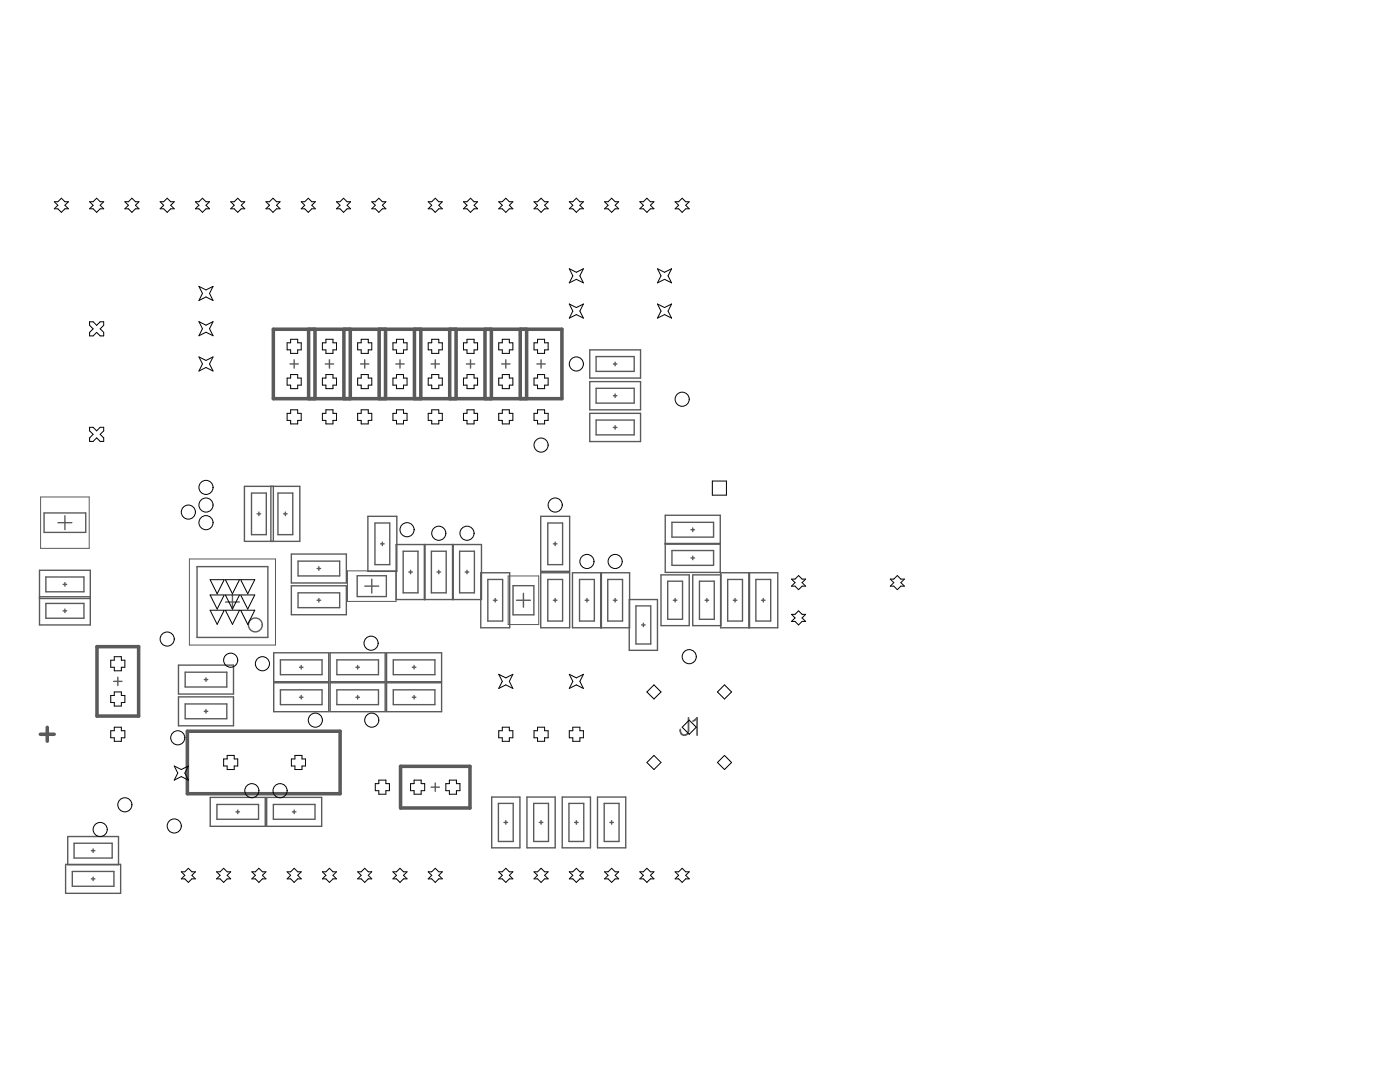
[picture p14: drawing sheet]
<svg xmlns="http://www.w3.org/2000/svg" width="279mm" height="216mm" viewBox="0 0 279 216" stroke-linecap="round" stroke-linejoin="round" font-family="sans-serif">
<g fill="none" stroke="#5a5a5a" stroke-width=".7">
<path d="M54.6 65.7h57.5v13.9h-57.5zM61.6 65.7v13.9M62.9 65.7v13.9M68.6 65.7v13.9M69.9 65.7v13.9M75.7 65.7v13.9M76.9 65.7v13.9M82.7 65.7v13.9M84 65.7v13.9M89.7 65.7v13.9M91 65.7v13.9M96.8 65.7v13.9"/>
<path d="M98.1 65.7v13.9M103.8 65.7v13.9M105.1 65.7v13.9M19.4 129h8.3v13.9h-8.3zM8 146.5h2.8M9.4 145.1v2.8M37.4 145.9h30.5v12.5h-30.5zM79.9 152.9h13.9v8.3h-13.9z"/>
</g>
<g fill="none" stroke="#5a5a5a" stroke-width=".28">
<path d="M57.9 72.6h1.6M58.7 71.8v1.7M64.9 72.6h1.7M65.7 71.8v1.7M72 72.6h1.6M72.8 71.8v1.7M79 72.6h1.7M79.8 71.8v1.7M86 72.6h1.7M86.9 71.8v1.7M93.1 72.6h1.6M93.9 71.8v1.7"/>
<path d="M100.1 72.6h1.7M100.9 71.8v1.7M107.2 72.6h1.6M108 71.8v1.7M117.7 69.8h10.1v5.6h-10.1zM117.7 76.1h10.1v5.7h-10.1zM119 71.1h7.6v3h-7.6zM119 77.5h7.6v2.9h-7.6zM122.4 72.6h.7M122.4 79h.7M122.8 72.3v.7M122.8 78.6v.7"/>
<path d="M48.8 97h11v11h-11zM50.2 98.4h2.9v8.3h-2.9zM54.1 97v11M54.6 97v11M55.5 98.4h2.9v8.3h-2.9zM117.7 82.5h10.1v5.6h-10.1zM119 83.8h7.6v3h-7.6zM122.4 85.3h.7M122.8 84.9v.7M7.9 113.8h10.1v10.9h-10.1zM7.9 119.4h10.1M7.9 119.1h10.1"/>
<path d="M8.8 102.4h8.3v3.8h-8.3zM9.2 115.1h7.6v3h-7.6zM11.6 104.3h2.7M12.6 116.6h.7M13 102.9v2.8M13 116.3v.7M39.3 113.1h14.2v14.1h-14.2zM46.4 118.7v2.8M51.3 102.5h.7M51.7 102.2v.7M56.6 102.5h.7M56.9 102.2v.7"/>
<path d="M58.1 110.6h11v5.7h-11zM58.1 116.9h11v5.8h-11zM59.5 112h8.3v2.9h-8.3zM59.5 118.3h8.3v3h-8.3zM63.3 119.8h.7M63.3 113.4h.7M63.6 113.1v.7M63.6 119.4v.7M71.3 114.9h5.8v4.1h-5.8zM72.8 117h2.8M73.4 103h5.8v11h-5.8zM74.2 115.6v2.7"/>
<path d="M74.8 104.4h3v8.3h-3zM76 108.5h.7M76.3 108.2v.7M79.1 108.7h17v10.9h-17zM80.5 110h2.9v8.3h-2.9zM81.6 114.1h.7M81.9 113.8v.7M84.7 108.7v10.9M84.8 108.7v10.9M86.1 110h2.9v8.3h-2.9zM87.2 114.1h.7M87.6 113.8v.7"/>
<path d="M90.3 108.7v10.9M90.5 108.7v10.9M91.7 110h3v8.3h-3zM92.8 114.1h.8M93.2 113.8v.7M95.9 114.3h5.8v11h-5.8zM97.4 115.6h2.9v8.3h-2.9zM98.5 119.8h.7M98.8 119.4v.7M102.4 116.9h4.1v5.8h-4.1zM103.1 119.8h2.7M104.5 118.4v2.8"/>
<path d="M107.9 103h5.8v11h-5.8zM107.9 114.3h5.8v11h-5.8zM109.3 115.6h3v8.3h-3zM109.3 104.4h3v8.3h-3zM110.4 119.8h.8M110.4 108.5h.8M110.8 108.2v.7M110.8 119.4v.7M114.2 114.3h11.5v11h-11.5zM115.7 115.6h2.9v8.3h-2.9zM116.8 119.8h.7M117.1 119.4v.7"/>
<path d="M119.9 114.3v11M120 114.3v11M121.3 115.6h2.9v8.3h-2.9zM122.4 119.8h.7M122.8 119.4v.7M125.6 119.6h5.6v10.2h-5.6zM131.9 114.7h5.6v10.1h-5.6zM132.8 102.8h10.9v11.4h-10.9zM132.8 108.4h10.9M132.8 108.6h10.9M133.3 116h2.9v7.6h-2.9zM134.1 104.2h8.3v3h-8.3z"/>
<path d="M134.1 109.9h8.3v2.9h-8.3zM134.4 119.8h.7M134.7 119.4v.7M137.9 111.3h.7M137.9 105.7h.7M138.3 114.7h5.6v10.1h-5.6zM138.3 105.3v.8M138.3 111v.7M139.6 116h2.9v7.6h-2.9zM140.7 119.8h.7M141.1 119.4v.7M143.8 114.3h11.4v11h-11.4z"/>
<path d="M145.2 115.6h3v8.3h-3zM146.3 119.8h.8M146.7 119.4v.7M149.4 114.3v11M149.6 114.3v11M150.9 115.6h2.9v8.3h-2.9zM152 119.8h.7M152.3 119.4v.7M9.2 120.4h7.6v3h-7.6zM12.6 121.9h.7M13 121.5v.7M22.7 136h1.6"/>
<path d="M23.5 135.1v1.7M35.6 132.7h11v5.8h-11zM35.6 139.1h11v5.7h-11zM37 134.1h8.3v3h-8.3zM40.8 135.6h.7M41.1 135.3v.7M45 120.1h2.8M54.6 130.3h11v5.7h-11zM54.6 136.2h11v5.8h-11zM56 131.7h8.3v2.9h-8.3zM56 137.6h8.3v3h-8.3zM59.8 139.1h.7"/>
<path d="M59.8 133.1h.7M60.1 132.8v.7M60.1 138.8v.7M65.9 130.3h11v5.7h-11zM65.9 136.2h11v5.8h-11zM67.2 131.7h8.3v2.9h-8.3zM67.2 137.6h8.3v3h-8.3zM71 139.1h.7M71 133.1h.7M71.4 132.8v.7M71.4 138.8v.7M77.2 130.3h10.9v5.7h-10.9z"/>
<path d="M77.2 136.2h10.9v5.8h-10.9zM78.5 131.7h8.3v2.9h-8.3zM78.5 137.6h8.3v3h-8.3zM82.3 139.1h.7M82.3 133.1h.7M82.6 132.8v.7M82.6 138.8v.7M126.9 120.9h3v7.6h-3zM128 124.7h.8M128.4 124.3v.8M37 140.5h8.3v2.9h-8.3zM40.8 141.9h.7"/>
<path d="M41.1 141.6v.7M42 159.1h10.9v5.8h-10.9zM53.2 159.1h11v5.8h-11zM86 157.1h1.7M86.9 156.2v1.7M98.1 159h5.7v10.2h-5.7zM105.2 159h5.6v10.2h-5.6zM112.2 159h5.6v10.2h-5.6zM119.2 159h5.7v10.2h-5.7zM13.1 172.5h11v5.8h-11zM13.5 166.9h10.2v5.7h-10.2zM14.4 173.9h8.3v2.9h-8.3z"/>
<path d="M14.8 168.3h7.6v2.9h-7.6zM18.2 175.4h.7M18.2 169.7h.7M18.6 169.4v.7M18.6 175v.7M43.3 160.5h8.3v3h-8.3zM47.1 162h.7M47.4 161.6v.7M54.6 160.5h8.3v3h-8.3zM58.4 162h.7M58.7 161.6v.7M99.5 160.3h2.9v7.6h-2.9z"/>
<path d="M100.6 164.1h.7M100.9 163.8v.7M106.5 160.3h3v7.6h-3zM107.6 164.1h.7M108 163.8v.7M113.5 160.3h3v7.6h-3zM114.7 164.1h.7M115 163.8v.7M120.6 160.3h2.9v7.6h-2.9zM121.7 164.1h.7M122.1 163.8v.7"/>
<circle cx="51" cy="124.7" r="1.39"/>
</g>
<path d="M8.1 99.2h9.7v10.2h-9.7zM37.8 111.5h17.2v17.2h-17.2zM69.3 113.9h9.7v6.1h-9.7zM101.4 114.9h6.1v9.7h-6.1z" fill="none" stroke="#5a5a5a" stroke-width=".2"/>
<path d="M137.4 143.2v2.7l-.2 .5a.8 .8 0 0 1-1.3 0l-.1-.9M138.3 143.9l.8-.7v3.5" fill="none" stroke="#5a5a5a" stroke-width=".35"/>
<g fill="none" stroke="#000" stroke-width=".2">
<path d="M10.8 40.3h.7l.7-.7 .8 .7h.7l-.7 .7 .7 .7h-.7l-.8 .7-.7-.7h-.7l.7-.7zM17.9 40.3h.7l.7-.7 .7 .7h.7l-.7 .7 .7 .7h-.7l-.7 .7-.7-.7h-.7l.7-.7zM24.9 40.3h.7l.7-.7 .7 .7h.7l-.7 .7 .7 .7h-.7l-.7 .7-.7-.7h-.7l.7-.7zM32 40.3h.7l.7-.7 .7 .7h.7l-.7 .7 .7 .7h-.7l-.7 .7-.7-.7h-.7l.7-.7zM39 40.3h.7l.7-.7 .7 .7h.7l-.7 .7 .7 .7h-.7l-.7 .7-.7-.7h-.7l.7-.7zM39.7 57.1l1.4 .7 1.4-.7-.7 1.5 .7 1.4-1.4-.7-1.4 .7 .7-1.4zM46 40.3h.7l.7-.7 .7 .7h.8l-.8 .7 .8 .7h-.8l-.7 .7-.7-.7h-.7l.7-.7zM53.1 40.3h.7l.7-.7 .7 .7h.7l-.7 .7 .7 .7h-.7l-.7 .7-.7-.7h-.7l.7-.7zM60.1 40.3h.7l.7-.7 .7 .7h.7l-.7 .7 .7 .7h-.7l-.7 .7-.7-.7h-.7l.7-.7zM67.2 40.3h.7l.7-.7 .7 .7h.7l-.7 .7 .7 .7h-.7l-.7 .7-.7-.7h-.7l.7-.7zM74.2 40.3h.7l.7-.7 .7 .7h.7l-.7 .7 .7 .7h-.7l-.7 .7-.7-.7h-.7l.7-.7zM85.5 40.3h.7l.7-.7 .7 .7h.7l-.7 .7 .7 .7h-.7l-.7 .7-.7-.7h-.7l.7-.7z"/>
<path d="M92.5 40.3h.7l.7-.7 .7 .7h.7l-.7 .7 .7 .7h-.7l-.7 .7-.7-.7h-.7l.7-.7zM99.5 40.3h.7l.7-.7 .7 .7h.8l-.8 .7 .8 .7h-.8l-.7 .7-.7-.7h-.7l.7-.7zM106.6 40.3h.7l.7-.7 .7 .7h.7l-.7 .7 .7 .7h-.7l-.7 .7-.7-.7h-.7l.7-.7zM113.6 53.6l1.4 .7 1.4-.7-.7 1.4 .7 1.4-1.4-.7-1.4 .7 .7-1.4zM113.6 40.3h.7l.7-.7 .7 .7h.7l-.7 .7 .7 .7h-.7l-.7 .7-.7-.7h-.7l.7-.7zM120.7 40.3h.7l.7-.7 .7 .7h.7l-.7 .7 .7 .7h-.7l-.7 .7-.7-.7h-.7l.7-.7zM127.7 40.3h.7l.7-.7 .7 .7h.7l-.7 .7 .7 .7h-.7l-.7 .7-.7-.7h-.7l.7-.7zM131.2 53.6l1.4 .7 1.4-.7-.7 1.4 .7 1.4-1.4-.7-1.4 .7 .7-1.4zM134.7 40.3h.7l.7-.7 .7 .7h.7l-.7 .7 .7 .7h-.7l-.7 .7-.7-.7h-.7l.7-.7zM17.9 64.2h.7l.7 .7 .7-.7h.7v.7l-.7 .7 .7 .7v.7h-.7l-.7-.7-.7 .7h-.7v-.7l.7-.7-.7-.7zM39.7 64.2l1.4 .7 1.4-.7-.7 1.4 .7 1.4-1.4-.7-1.4 .7 .7-1.4zM39.7 71.2l1.4 .7 1.4-.7-.7 1.4 .7 1.4-1.4-.7-1.4 .7 .7-1.4z"/>
<path d="M57.3 68.4h.7v-.7h1.4v.7h.7v1.4h-.7v.7h-1.4v-.7h-.7zM57.3 75.4h.7v-.7h1.4v.7h.7v1.4h-.7v.8h-1.4v-.8h-.7zM64.3 75.4h.7v-.7h1.5v.7h.7v1.4h-.7v.8h-1.5v-.8h-.7zM64.3 68.4h.7v-.7h1.5v.7h.7v1.4h-.7v.7h-1.5v-.7h-.7zM71.4 75.4h.7v-.7h1.4v.7h.7v1.4h-.7v.8h-1.4v-.8h-.7zM71.4 68.4h.7v-.7h1.4v.7h.7v1.4h-.7v.7h-1.4v-.7h-.7zM78.4 75.4h.7v-.7h1.4v.7h.7v1.4h-.7v.8h-1.4v-.8h-.7zM78.4 68.4h.7v-.7h1.4v.7h.7v1.4h-.7v.7h-1.4v-.7h-.7zM85.5 75.4h.7v-.7h1.4v.7h.7v1.4h-.7v.8h-1.4v-.8h-.7zM85.5 68.4h.7v-.7h1.4v.7h.7v1.4h-.7v.7h-1.4v-.7h-.7zM92.5 75.4h.7v-.7h1.4v.7h.7v1.4h-.7v.8h-1.4v-.8h-.7zM92.5 68.4h.7v-.7h1.4v.7h.7v1.4h-.7v.7h-1.4v-.7h-.7z"/>
<path d="M99.5 68.4h.7v-.7h1.4v.7h.8v1.4h-.8v.7h-1.4v-.7h-.7zM99.5 75.4h.7v-.7h1.4v.7h.8v1.4h-.8v.8h-1.4v-.8h-.7zM106.6 68.4h.7v-.7h1.4v.7h.7v1.4h-.7v.7h-1.4v-.7h-.7zM106.6 75.4h.7v-.7h1.4v.7h.7v1.4h-.7v.8h-1.4v-.8h-.7zM113.6 60.7l1.4 .7 1.4-.7-.7 1.4 .7 1.4-1.4-.7-1.4 .7 .7-1.4zM131.2 60.7l1.4 .7 1.4-.7-.7 1.4 .7 1.4-1.4-.7-1.4 .7 .7-1.4zM17.9 85.3h.7l.7 .7 .7-.7h.7v.7l-.7 .7 .7 .7v.7h-.7l-.7-.7-.7 .7h-.7v-.7l.7-.7-.7-.7zM57.3 82.5h.7v-.7h1.4v.7h.7v1.4h-.7v.7h-1.4v-.7h-.7zM64.3 82.5h.7v-.7h1.5v.7h.7v1.4h-.7v.7h-1.5v-.7h-.7zM71.4 82.5h.7v-.7h1.4v.7h.7v1.4h-.7v.7h-1.4v-.7h-.7zM78.4 82.5h.7v-.7h1.4v.7h.7v1.4h-.7v.7h-1.4v-.7h-.7zM85.5 82.5h.7v-.7h1.4v.7h.7v1.4h-.7v.7h-1.4v-.7h-.7z"/>
<path d="M92.5 82.5h.7v-.7h1.4v.7h.7v1.4h-.7v.7h-1.4v-.7h-.7zM99.5 82.5h.7v-.7h1.4v.7h.8v1.4h-.8v.7h-1.4v-.7h-.7zM106.6 82.5h.7v-.7h1.4v.7h.7v1.4h-.7v.7h-1.4v-.7h-.7zM142.2 96h2.8v2.8h-2.8zM41.9 115.7h2.8l-1.4 2.8zM41.9 118.7h2.8l-1.4 2.8zM45 118.7h2.8l-1.4 2.8zM45 115.7h2.8l-1.4 2.8zM48 115.7h2.8l-1.4 2.8zM48 118.7h2.8l-1.4 2.8zM158 115.6h.7l.7-.8 .7 .8h.7l-.7 .7 .7 .7h-.7l-.7 .7-.7-.7h-.7l.7-.7zM177.7 115.6h.7l.7-.8 .7 .8h.7l-.7 .7 .7 .7h-.7l-.7 .7-.7-.7h-.7l.7-.7z"/>
<path d="M22.1 131.7h.7v-.7h1.4v.7h.7v1.4h-.7v.7h-1.4v-.7h-.7zM22.1 138.8h.7v-.7h1.4v.7h.7v1.4h-.7v.7h-1.4v-.7h-.7zM41.9 121.8h2.8l-1.4 2.8zM45 121.8h2.8l-1.4 2.8zM48 121.8h2.8l-1.4 2.8zM99.5 134.6l1.4 .7 1.5-.7-.8 1.4 .8 1.4-1.5-.7-1.4 .7 .7-1.4zM113.6 134.6l1.4 .7 1.4-.7-.7 1.4 .7 1.4-1.4-.7-1.4 .7 .7-1.4zM129.1 138.1l1.4-1.4 1.4 1.4-1.4 1.4zM143.2 138.1l1.4-1.4 1.4 1.4-1.4 1.4zM158 122.6h.7l.7-.7 .7 .7h.7l-.7 .7 .7 .7h-.7l-.7 .7-.7-.7h-.7l.7-.7zM22.1 145.8h.7v-.7h1.4v.7h.7v1.4h-.7v.7h-1.4v-.7h-.7zM34.8 152.8l1.4 .8 1.4-.8-.7 1.5 .7 1.4-1.4-.7-1.4 .7 .7-1.4z"/>
<path d="M44.6 151.4h.7v-.7h1.4v.7h.7v1.4h-.7v.8h-1.4v-.8h-.7zM58.2 151.4h.7v-.7h1.4v.7h.7v1.4h-.7v.8h-1.4v-.8h-.7zM74.9 156.4h.7v-.7h1.4v.7h.7v1.4h-.7v.7h-1.4v-.7h-.7zM81.9 156.4h.7v-.7h1.5v.7h.7v1.4h-.7v.7h-1.5v-.7h-.7zM89 156.4h.7v-.7h1.4v.7h.7v1.4h-.7v.7h-1.4v-.7h-.7zM99.5 145.8h.7v-.7h1.4v.7h.8v1.4h-.8v.7h-1.4v-.7h-.7zM106.6 145.8h.7v-.7h1.4v.7h.7v1.4h-.7v.7h-1.4v-.7h-.7zM113.6 145.8h.7v-.7h1.4v.7h.7v1.4h-.7v.7h-1.4v-.7h-.7zM129.1 152.1l1.4-1.4 1.4 1.4-1.4 1.5zM136.1 145.1l1.4-1.4 1.5 1.4-1.5 1.4zM143.2 152.1l1.4-1.4 1.4 1.4-1.4 1.5zM36.2 174h.7l.7-.7 .7 .7h.7l-.7 .7 .7 .7h-.7l-.7 .7-.7-.7h-.7l.7-.7z"/>
<path d="M43.2 174h.7l.7-.7 .7 .7h.7l-.7 .7 .7 .7h-.7l-.7 .7-.7-.7h-.7l.7-.7zM50.3 174h.7l.7-.7 .7 .7h.7l-.7 .7 .7 .7h-.7l-.7 .7-.7-.7h-.7l.7-.7zM57.3 174h.7l.7-.7 .7 .7h.7l-.7 .7 .7 .7h-.7l-.7 .7-.7-.7h-.7l.7-.7zM64.3 174h.7l.7-.7 .8 .7h.7l-.7 .7 .7 .7h-.7l-.8 .7-.7-.7h-.7l.7-.7zM71.4 174h.7l.7-.7 .7 .7h.7l-.7 .7 .7 .7h-.7l-.7 .7-.7-.7h-.7l.7-.7zM78.4 174h.7l.7-.7 .7 .7h.7l-.7 .7 .7 .7h-.7l-.7 .7-.7-.7h-.7l.7-.7zM85.5 174h.7l.7-.7 .7 .7h.7l-.7 .7 .7 .7h-.7l-.7 .7-.7-.7h-.7l.7-.7zM99.5 174h.7l.7-.7 .7 .7h.8l-.8 .7 .8 .7h-.8l-.7 .7-.7-.7h-.7l.7-.7zM106.6 174h.7l.7-.7 .7 .7h.7l-.7 .7 .7 .7h-.7l-.7 .7-.7-.7h-.7l.7-.7zM113.6 174h.7l.7-.7 .7 .7h.7l-.7 .7 .7 .7h-.7l-.7 .7-.7-.7h-.7l.7-.7zM120.7 174h.7l.7-.7 .7 .7h.7l-.7 .7 .7 .7h-.7l-.7 .7-.7-.7h-.7l.7-.7zM127.7 174h.7l.7-.7 .7 .7h.7l-.7 .7 .7 .7h-.7l-.7 .7-.7-.7h-.7l.7-.7z"/>
<path d="M134.7 174h.7l.7-.7 .7 .7h.7l-.7 .7 .7 .7h-.7l-.7 .7-.7-.7h-.7l.7-.7z"/>
<circle cx="115" cy="72.6" r="1.41"/>
<circle cx="136.1" cy="79.7" r="1.41"/>
<circle cx="41.1" cy="97.3" r="1.41"/>
<circle cx="108" cy="88.8" r="1.41"/>
<circle cx="37.6" cy="102.2" r="1.41"/>
<circle cx="41.1" cy="100.8" r="1.41"/>
<circle cx="41.1" cy="104.3" r="1.41"/>
<circle cx="81.2" cy="105.7" r="1.41"/>
<circle cx="87.6" cy="106.4" r="1.41"/>
<circle cx="93.2" cy="106.4" r="1.41"/>
<circle cx="110.8" cy="100.8" r="1.41"/>
<circle cx="117.1" cy="112" r="1.41"/>
<circle cx="122.8" cy="112" r="1.41"/>
<circle cx="33.4" cy="127.5" r="1.41"/>
<circle cx="46" cy="131.7" r="1.41"/>
<circle cx="52.4" cy="132.4" r="1.41"/>
<circle cx="74.1" cy="128.3" r="1.41"/>
<circle cx="137.5" cy="131" r="1.41"/>
<circle cx="35.5" cy="147.2" r="1.41"/>
<circle cx="50.3" cy="157.8" r="1.41"/>
<circle cx="55.9" cy="157.8" r="1.41"/>
<circle cx="62.9" cy="143.7" r="1.41"/>
<circle cx="74.2" cy="143.7" r="1.41"/>
<circle cx="20" cy="165.5" r="1.41"/>
<circle cx="24.9" cy="160.6" r="1.41"/>
<circle cx="34.8" cy="164.8" r="1.41"/>
</g>
</svg>
